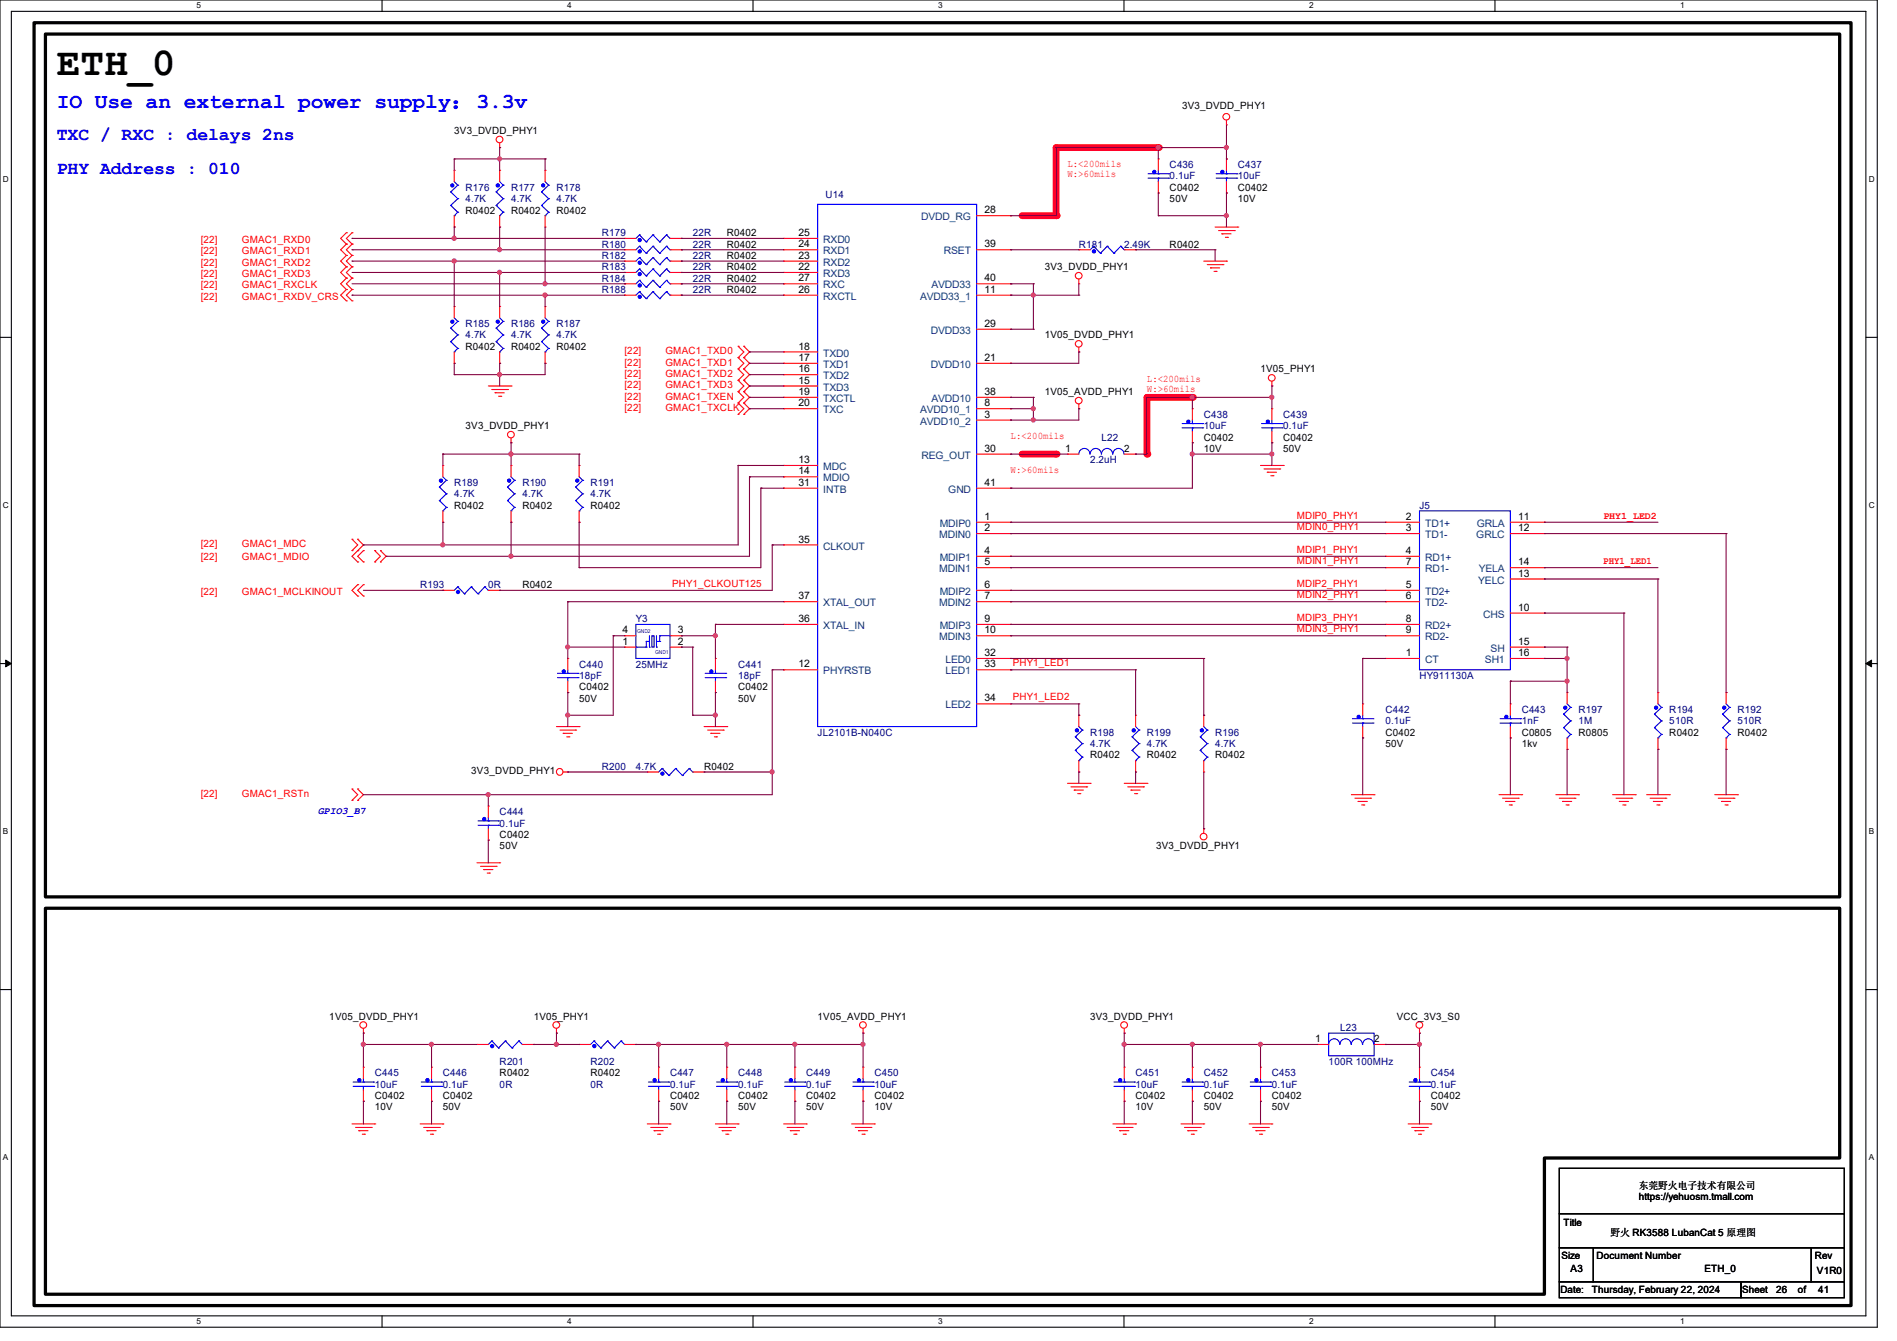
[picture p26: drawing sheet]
<svg xmlns="http://www.w3.org/2000/svg" width="297mm" height="210mm" viewBox="0 0 297 210" stroke-linecap="round" stroke-linejoin="round" font-family="sans-serif">
<defs><g id="words">
<text font-size="6.2" x="8.9" y="11.8">ETH_0</text>
<text font-size="3.3" fill="#00f" x="8.9" y="17">IO Use an external power supply：3.3v</text>
<g font-size="2.8" fill="#00f">
<text x="8.9" y="21.9">TXC / RXC : delays 2ns</text>
<text x="8.9" y="27.3">PHY Address : 010</text>
</g>
<g font-size="1.6">
<text x="185.1" y="17.1">3V3_DVDD_PHY1</text>
<text x="71.1" y="21">3V3_DVDD_PHY1</text>
<text x="183.1" y="29.9">C0402</text>
<text x="193.8" y="29.9">C0402</text>
<text x="72.9" y="33.4">R0402</text>
<text x="80" y="33.4">R0402</text>
<text x="87.1" y="33.4">R0402</text>
<text x="154.1" y="33.4">28</text>
<text x="183.1" y="31.7">50V</text>
<text x="193.8" y="31.7">10V</text>
<text x="113.8" y="37">R0402</text>
<text x="113.8" y="38.8">R0402</text>
<text x="113.8" y="40.6">R0402</text>
<text x="125" y="37">25</text>
<text x="125" y="38.7">24</text>
<text x="125" y="40.5">23</text>
<text x="154.1" y="38.7">39</text>
<text x="183.1" y="38.8">R0402</text>
<text x="113.8" y="45.9">R0402</text>
<text x="113.8" y="42.3">R0402</text>
<text x="113.8" y="44.1">R0402</text>
<text x="125" y="42.3">22</text>
<text x="125" y="44.1">27</text>
<text x="125" y="45.8">26</text>
<text x="154.1" y="44.1">40</text>
<text x="154.1" y="45.8">11</text>
<text x="163.6" y="42.3">3V3_DVDD_PHY1</text>
<text x="154.1" y="51.2">29</text>
<text x="163.6" y="53">1V05_DVDD_PHY1</text>
<text x="72.9" y="54.8">R0402</text>
<text x="80" y="54.8">R0402</text>
<text x="87.1" y="54.8">R0402</text>
<text x="125" y="54.7">18</text>
<text x="125" y="56.5">17</text>
<text x="125" y="58.3">16</text>
<text x="154.1" y="56.5">21</text>
<text x="197.4" y="58.3">1V05_PHY1</text>
<text x="125" y="60.1">15</text>
<text x="125" y="61.8">19</text>
<text x="125" y="63.6">20</text>
<text x="154.1" y="61.8">38</text>
<text x="154.1" y="63.6">8</text>
<text x="154.1" y="65.4">3</text>
<text x="163.6" y="61.9">1V05_AVDD_PHY1</text>
<text x="72.9" y="67.2">3V3_DVDD_PHY1</text>
<text x="154.1" y="70.7">30</text>
<text x="166.8" y="70.7">1</text>
<text x="176" y="70.8">2</text>
<text x="188.5" y="69">C0402</text>
<text x="188.5" y="70.8">10V</text>
<text x="200.9" y="69">C0402</text>
<text x="200.9" y="70.8">50V</text>
<text x="125" y="72.5">13</text>
<text x="125" y="74.3">14</text>
<text x="125" y="76.1">31</text>
<text x="154.1" y="76.1">41</text>
<text x="71.1" y="79.7">R0402</text>
<text x="81.8" y="79.7">R0402</text>
<text x="92.5" y="79.7">R0402</text>
<text x="154.1" y="81.4">1</text>
<text x="154.1" y="83.2">2</text>
<text x="220.1" y="81.4">2</text>
<text x="220.1" y="83.2">3</text>
<text x="237.7" y="81.4">11</text>
<text x="237.7" y="83.2">12</text>
<text x="125" y="85">35</text>
<text x="154.1" y="86.7">4</text>
<text x="154.1" y="88.5">5</text>
<text x="220.1" y="86.7">4</text>
<text x="220.1" y="88.5">7</text>
<text x="237.7" y="88.5">14</text>
<text x="81.8" y="92.1">R0402</text>
<text x="125" y="93.9">37</text>
<text x="154.1" y="92.1">6</text>
<text x="154.1" y="93.9">7</text>
<text x="220.1" y="92.1">5</text>
<text x="220.1" y="93.9">6</text>
<text x="237.7" y="90.3">13</text>
<text x="237.7" y="95.6">10</text>
<text x="97.4" y="101">1</text>
<text x="97.4" y="99.2">4</text>
<text x="106.1" y="101">2</text>
<text x="106.1" y="99.2">3</text>
<text x="125" y="97.4">36</text>
<text x="154.1" y="97.4">9</text>
<text x="154.1" y="99.2">10</text>
<text x="220.1" y="97.4">8</text>
<text x="220.1" y="99.2">9</text>
<text x="237.7" y="101">15</text>
<text x="125" y="104.5">12</text>
<text x="154.1" y="102.7">32</text>
<text x="154.1" y="104.5">33</text>
<text x="220.1" y="102.7">1</text>
<text x="237.7" y="102.7">16</text>
<text x="90.7" y="108.1">C0402</text>
<text x="90.7" y="109.9">50V</text>
<text x="115.6" y="108.1">C0402</text>
<text x="115.6" y="109.9">50V</text>
<text x="154.1" y="109.9">34</text>
<text x="170.7" y="118.8">R0402</text>
<text x="179.6" y="118.8">R0402</text>
<text x="190.2" y="118.8">R0402</text>
<text x="216.9" y="115.2">C0402</text>
<text x="216.9" y="117">50V</text>
<text x="238.3" y="115.2">C0805</text>
<text x="238.3" y="117">1kv</text>
<text x="247.1" y="115.2">R0805</text>
<text x="261.4" y="115.2">R0402</text>
<text x="272" y="115.2">R0402</text>
<text x="73.8" y="121.3">3V3_DVDD_PHY1</text>
<text x="110.2" y="120.6">R0402</text>
<text x="78.2" y="131.2">C0402</text>
<text x="78.2" y="133">50V</text>
<text x="181" y="133">3V3_DVDD_PHY1</text>
<text x="51.6" y="159.7">1V05_DVDD_PHY1</text>
<text x="83.6" y="159.7">1V05_PHY1</text>
<text x="128" y="159.7">1V05_AVDD_PHY1</text>
<text x="170.7" y="159.7">3V3_DVDD_PHY1</text>
<text x="218.7" y="159.7">VCC_3V3_S0</text>
<text x="205.9" y="163.2">1</text>
<text x="215.1" y="163.2">2</text>
<text x="58.7" y="172.1">C0402</text>
<text x="58.7" y="173.9">10V</text>
<text x="69.3" y="172.1">C0402</text>
<text x="69.3" y="173.9">50V</text>
<text x="78.2" y="168.6">R0402</text>
<text x="92.5" y="168.6">R0402</text>
<text x="104.9" y="172.1">C0402</text>
<text x="104.9" y="173.9">50V</text>
<text x="115.6" y="172.1">C0402</text>
<text x="115.6" y="173.9">50V</text>
<text x="126.2" y="172.1">C0402</text>
<text x="126.2" y="173.9">50V</text>
<text x="136.9" y="172.1">C0402</text>
<text x="136.9" y="173.9">10V</text>
<text x="177.8" y="172.1">C0402</text>
<text x="177.8" y="173.9">10V</text>
<text x="188.5" y="172.1">C0402</text>
<text x="188.5" y="173.9">50V</text>
<text x="199.1" y="172.1">C0402</text>
<text x="199.1" y="173.9">50V</text>
<text x="224" y="172.1">C0402</text>
<text x="224" y="173.9">50V</text>
<text x="256.6" y="186.2">东莞野火电子技术有限公司</text>
<text x="256.6" y="188">https://yehuosm.tmall.com</text>
<text x="244.5" y="197.2">Size</text>
<text x="244.8" y="192">Title</text>
<text x="250" y="197.2">Document Number</text>
<text x="252.1" y="193.6">野火 RK3588 LubanCat 5 原理图</text>
<text x="284.1" y="197.2">Rev</text>
<text x="244.3" y="202.5">Date:</text>
<text x="245.9" y="199.1">A3</text>
<text x="249.3" y="202.5">Thursday, February 22, 2024</text>
<text x="266.9" y="199.1">ETH_0</text>
<text x="272.8" y="202.5">Sheet</text>
<text x="278.1" y="202.5">26</text>
<text x="281.5" y="202.5">of</text>
<text x="284.5" y="199.5">V1R0</text>
<text x="284.7" y="202.5">41</text>
</g>
<g font-size="1.6" fill="#000080">
<text x="72.9" y="29.9">R176</text>
<text x="80" y="29.9">R177</text>
<text x="87.1" y="29.9">R178</text>
<text x="183.1" y="26.3">C436</text>
<text x="183.1" y="28.1">0.1uF</text>
<text x="193.8" y="26.3">C437</text>
<text x="193.8" y="28.1">10uF</text>
<text x="72.9" y="31.7">4.7K</text>
<text x="80" y="31.7">4.7K</text>
<text x="87.1" y="31.7">4.7K</text>
<text x="129.2" y="30.9">U14</text>
<text x="94.2" y="37">R179</text>
<text x="94.2" y="38.8">R180</text>
<text x="94.2" y="40.6">R182</text>
<text x="108.5" y="37">22R</text>
<text x="108.5" y="38.8">22R</text>
<text x="108.5" y="40.6">22R</text>
<text x="168.9" y="38.8">R181</text>
<text x="176" y="38.8">2.49K</text>
<text x="94.2" y="45.9">R188</text>
<text x="94.2" y="42.3">R183</text>
<text x="94.2" y="44.1">R184</text>
<text x="108.5" y="45.9">22R</text>
<text x="108.5" y="42.3">22R</text>
<text x="108.5" y="44.1">22R</text>
<text x="72.9" y="51.2">R185</text>
<text x="72.9" y="53">4.7K</text>
<text x="80" y="51.2">R186</text>
<text x="80" y="53">4.7K</text>
<text x="87.1" y="51.2">R187</text>
<text x="87.1" y="53">4.7K</text>
<text x="188.5" y="65.4">C438</text>
<text x="200.9" y="65.4">C439</text>
<text x="172.5" y="69">L22</text>
<text x="188.5" y="67.2">10uF</text>
<text x="200.9" y="67.2">0.1uF</text>
<text x="71.1" y="76.1">R189</text>
<text x="71.1" y="77.9">4.7K</text>
<text x="81.8" y="76.1">R190</text>
<text x="81.8" y="77.9">4.7K</text>
<text x="92.5" y="76.1">R191</text>
<text x="92.5" y="77.9">4.7K</text>
<text x="170.7" y="72.6">2.2uH</text>
<text x="222.2" y="79.7">J5</text>
<text x="65.8" y="92.1">R193</text>
<text x="76.5" y="92.1">0R</text>
<text x="99.6" y="97.4">Y3</text>
<text x="90.7" y="104.6">C440</text>
<text x="90.7" y="106.3">18pF</text>
<text x="99.6" y="104.6">25MHz</text>
<text x="115.6" y="104.6">C441</text>
<text x="115.6" y="106.3">18pF</text>
<text x="222.2" y="106.3">HY911130A</text>
<text x="216.9" y="111.7">C442</text>
<text x="216.9" y="113.5">0.1uF</text>
<text x="238.3" y="111.7">C443</text>
<text x="238.3" y="113.5">1nF</text>
<text x="247.1" y="111.7">R197</text>
<text x="247.1" y="113.5">1M</text>
<text x="261.4" y="111.7">R194</text>
<text x="261.4" y="113.5">510R</text>
<text x="272" y="111.7">R192</text>
<text x="272" y="113.5">510R</text>
<text x="128" y="115.2">JL2101B-N040C</text>
<text x="170.7" y="115.2">R198</text>
<text x="170.7" y="117">4.7K</text>
<text x="179.6" y="115.2">R199</text>
<text x="179.6" y="117">4.7K</text>
<text x="190.2" y="115.2">R196</text>
<text x="190.2" y="117">4.7K</text>
<text x="94.2" y="120.6">R200</text>
<text x="99.6" y="120.6">4.7K</text>
<text x="78.2" y="127.7">C444</text>
<text x="78.2" y="129.5">0.1uF</text>
<text x="209.8" y="161.5">L23</text>
<text x="78.2" y="166.8">R201</text>
<text x="92.5" y="166.8">R202</text>
<text x="208" y="166.8">100R 100MHz</text>
<text x="58.7" y="168.6">C445</text>
<text x="58.7" y="170.3">10uF</text>
<text x="69.3" y="168.6">C446</text>
<text x="69.3" y="170.3">0.1uF</text>
<text x="78.2" y="170.3">0R</text>
<text x="92.5" y="170.3">0R</text>
<text x="104.9" y="168.6">C447</text>
<text x="104.9" y="170.3">0.1uF</text>
<text x="115.6" y="168.6">C448</text>
<text x="115.6" y="170.3">0.1uF</text>
<text x="126.2" y="168.6">C449</text>
<text x="126.2" y="170.3">0.1uF</text>
<text x="136.9" y="168.6">C450</text>
<text x="136.9" y="170.3">10uF</text>
<text x="177.8" y="168.6">C451</text>
<text x="177.8" y="170.3">10uF</text>
<text x="188.5" y="168.6">C452</text>
<text x="188.5" y="170.3">0.1uF</text>
<text x="199.1" y="168.6">C453</text>
<text x="199.1" y="170.3">0.1uF</text>
<text x="224" y="168.6">C454</text>
<text x="224" y="170.3">0.1uF</text>
</g>
<g font-size="1.6" fill="#f00">
<text x="167.1" y="26.1">L:&lt;200mils</text>
<text x="167.1" y="27.7">W:&gt;60mils</text>
<text x="31.5" y="38.1">[22]</text>
<text x="31.5" y="39.8">[22]</text>
<text x="31.5" y="41.6">[22]</text>
<text x="37.9" y="38.1">GMAC1_RXD0</text>
<text x="37.9" y="39.8">GMAC1_RXD1</text>
<text x="37.9" y="41.6">GMAC1_RXD2</text>
<text x="31.5" y="45.2">[22]</text>
<text x="31.5" y="43.4">[22]</text>
<text x="31.5" y="46.9">[22]</text>
<text x="37.9" y="45.2">GMAC1_RXCLK</text>
<text x="37.9" y="43.4">GMAC1_RXD3</text>
<text x="37.9" y="46.9">GMAC1_RXDV_CRS</text>
<text x="97.8" y="55.5">[22]</text>
<text x="97.8" y="57.3">[22]</text>
<text x="97.8" y="59.1">[22]</text>
<text x="104.2" y="55.5">GMAC1_TXD0</text>
<text x="104.2" y="57.3">GMAC1_TXD1</text>
<text x="104.2" y="59.1">GMAC1_TXD2</text>
<text x="179.6" y="59.9">L:&lt;200mils</text>
<text x="97.8" y="60.8">[22]</text>
<text x="97.8" y="62.6">[22]</text>
<text x="97.8" y="64.4">[22]</text>
<text x="104.2" y="60.8">GMAC1_TXD3</text>
<text x="104.2" y="62.6">GMAC1_TXEN</text>
<text x="104.2" y="64.4">GMAC1_TXCLK</text>
<text x="179.6" y="61.5">W:&gt;60mils</text>
<text x="158.2" y="68.8">L:&lt;200mils</text>
<text x="158.2" y="74.1">W:&gt;60mils</text>
<text x="203" y="81.2">MDIP0_PHY1</text>
<text x="203" y="83">MDIN0_PHY1</text>
<text x="251" y="81.2">PHY1_LED2</text>
<text x="31.5" y="85.7">[22]</text>
<text x="31.5" y="87.7">[22]</text>
<text x="37.9" y="85.7">GMAC1_MDC</text>
<text x="37.9" y="87.7">GMAC1_MDIO</text>
<text x="203" y="86.6">MDIP1_PHY1</text>
<text x="203" y="88.3">MDIN1_PHY1</text>
<text x="251" y="88.3">PHY1_LED1</text>
<text x="31.5" y="93.2">[22]</text>
<text x="37.9" y="93.2">GMAC1_MCLKINOUT</text>
<text x="105.2" y="91.9">PHY1_CLKOUT125</text>
<text x="203" y="91.9">MDIP2_PHY1</text>
<text x="203" y="93.7">MDIN2_PHY1</text>
<text x="203" y="97.2">MDIP3_PHY1</text>
<text x="203" y="99">MDIN3_PHY1</text>
<text x="158.6" y="104.3">PHY1_LED1</text>
<text x="158.6" y="109.7">PHY1_LED2</text>
<text x="31.5" y="124.8">[22]</text>
<text x="37.9" y="124.8">GMAC1_RSTn</text>
</g>
<g font-size="1.6" fill="#004080">
<text x="144.2" y="34.5">DVDD_RG</text>
<text x="128.9" y="38.1">RXD0</text>
<text x="128.9" y="39.8">RXD1</text>
<text x="128.9" y="41.6">RXD2</text>
<text x="147.8" y="39.8">RSET</text>
<text x="128.9" y="43.4">RXD3</text>
<text x="128.9" y="45.2">RXC</text>
<text x="128.9" y="46.9">RXCTL</text>
<text x="144.1" y="46.9">AVDD33_1</text>
<text x="145.8" y="45.2">AVDD33</text>
<text x="145.8" y="52.3">DVDD33</text>
<text x="128.9" y="55.8">TXD0</text>
<text x="128.9" y="57.6">TXD1</text>
<text x="128.9" y="59.4">TXD2</text>
<text x="145.8" y="57.6">DVDD10</text>
<text x="128.9" y="61.2">TXD3</text>
<text x="128.9" y="63">TXCTL</text>
<text x="128.9" y="64.7">TXC</text>
<text x="144.1" y="64.7">AVDD10_1</text>
<text x="145.8" y="63">AVDD10</text>
<text x="144.1" y="66.5">AVDD10_2</text>
<text x="144.3" y="71.8">REG_OUT</text>
<text x="128.9" y="73.6">MDC</text>
<text x="128.9" y="75.4">MDIO</text>
<text x="128.9" y="77.2">INTB</text>
<text x="148.5" y="77.2">GND</text>
<text x="147.1" y="82.5">MDIP0</text>
<text x="223.1" y="82.5">TD1+</text>
<text x="231.2" y="82.5">GRLA</text>
<text x="128.9" y="86.1">CLKOUT</text>
<text x="147.1" y="84.3">MDIN0</text>
<text x="147.1" y="89.6">MDIN1</text>
<text x="147.1" y="87.8">MDIP1</text>
<text x="223.1" y="84.3">TD1-</text>
<text x="223.1" y="87.8">RD1+</text>
<text x="223.1" y="89.6">RD1-</text>
<text x="231.1" y="84.3">GRLC</text>
<text x="231.5" y="89.6">YELA</text>
<text x="128.9" y="95">XTAL_OUT</text>
<text x="147.1" y="95">MDIN2</text>
<text x="147.1" y="93.2">MDIP2</text>
<text x="223.1" y="93.2">TD2+</text>
<text x="223.1" y="95">TD2-</text>
<text x="231.4" y="91.4">YELC</text>
<text x="128.9" y="98.5">XTAL_IN</text>
<text x="147.1" y="100.3">MDIN3</text>
<text x="147.1" y="98.5">MDIP3</text>
<text x="223.1" y="98.5">RD2+</text>
<text x="223.1" y="100.3">RD2-</text>
<text x="232.2" y="96.7">CHS</text>
<text x="128.9" y="105.6">PHYRSTB</text>
<text x="148" y="103.8">LED0</text>
<text x="148" y="105.6">LED1</text>
<text x="223.1" y="103.8">CT</text>
<text x="232.5" y="103.8">SH1</text>
<text x="233.4" y="102.1">SH</text>
<text x="148" y="111">LED2</text>
</g>
<text font-size="1.6" fill="#00f" x="49.8" y="127.5">GPIO3_B7</text>
<g font-size="1.3">
<text x="30.8" y="1.3">5</text>
<text x="88.8" y="1.3">4</text>
<text x="146.9" y="1.3">3</text>
<text x="205" y="1.3">2</text>
<text x="263.1" y="1.3">1</text>
<text x=".5" y="28.4">D</text>
<text x="292.6" y="28.4">D</text>
<text x=".5" y="79.5">C</text>
<text x="292.6" y="79.5">C</text>
<text x=".5" y="130.6">B</text>
<text x="292.6" y="130.6">B</text>
<text x=".5" y="181.7">A</text>
<text x="292.6" y="181.7">A</text>
<text x="30.8" y="207.4">5</text>
<text x="88.8" y="207.4">4</text>
<text x="146.9" y="207.4">3</text>
<text x="205" y="207.4">2</text>
<text x="263.1" y="207.4">1</text>
</g>
<g font-size=".8" fill="#00f">
<text x="99.7" y="99.1">GND2</text>
<text x="102.6" y="102.5">GND1</text>
</g>
</g></defs>
<path d="M0 0h293.9v207.9h-293.9zM1.8 1.8h290.3v204.3h-290.3z" fill="none" stroke="#000" stroke-width=".17"/>
<g fill="#fff">
<path d="M30.8 .2h.7v1.4h-.7z"/>
<path d="M30.8 206.2h.7v1.4h-.7z"/>
</g>
<path d="M59.8 0v1.8M59.8 206.1v1.8" fill="none" stroke="#000" stroke-width=".17"/>
<g fill="#fff">
<path d="M88.8 .2h.7v1.4h-.7z"/>
<path d="M88.8 206.2h.7v1.4h-.7z"/>
</g>
<path d="M117.9 0v1.8M117.9 206.1v1.8" fill="none" stroke="#000" stroke-width=".17"/>
<g fill="#fff">
<path d="M146.9 .2h.7v1.4h-.7z"/>
<path d="M146.9 206.2h.7v1.4h-.7z"/>
</g>
<path d="M176 0v1.8M176 206.1v1.8" fill="none" stroke="#000" stroke-width=".17"/>
<g fill="#fff">
<path d="M205 .2h.7v1.4h-.7z"/>
<path d="M205 206.2h.7v1.4h-.7z"/>
</g>
<path d="M234.1 0v1.8M234.1 206.1v1.8" fill="none" stroke="#000" stroke-width=".17"/>
<g fill="#fff">
<path d="M263.1 .2h.6v1.4h-.6z"/>
<path d="M263.1 206.2h.6v1.4h-.6z"/>
<path d="M.5 27.3h.9v1.4h-.9z"/>
<path d="M292.6 27.3h.9v1.4h-.9z"/>
<path d="M.5 78.4h.9v1.4h-.9z"/>
<path d="M292.6 78.4h.9v1.4h-.9z"/>
</g>
<path d="M0 52.8h1.8M292.1 52.8h1.8" fill="none" stroke="#000" stroke-width=".17"/>
<g fill="#fff">
<path d="M.5 129.5h.8v1.4h-.8z"/>
<path d="M292.6 129.5h.8v1.4h-.8z"/>
</g>
<path d="M0 103.9h1.8M292.1 103.9h1.8" fill="none" stroke="#000" stroke-width=".17"/>
<path d="M.9 103.4l.9 .5-.9 .5zM292.1 103.9l.9-.5v1z" fill="#000" stroke="#000" stroke-width=".16"/>
<g fill="#fff">
<path d="M.5 180.5h.8v1.4h-.8z"/>
<path d="M292.6 180.5h.8v1.4h-.8z"/>
</g>
<path d="M0 155h1.8M292.1 155h1.8" fill="none" stroke="#000" stroke-width=".17"/>
<path d="M160 71.1h5.4" fill="none" stroke="#f00" stroke-width="1.1"/>
<circle cx="165.4" cy="71.1" r=".53" fill="#f00"/>
<path d="M179.6 62.2h7.1" fill="none" stroke="#f00" stroke-width="1.1"/>
<circle cx="186.7" cy="62.2" r=".53" fill="#f00"/>
<path d="M179.6 62.2v8.9" fill="none" stroke="#f00" stroke-width="1.1"/>
<circle cx="179.6" cy="71.1" r=".53" fill="#f00"/>
<path d="M165.4 23.1h16" fill="none" stroke="#f00" stroke-width="1.1"/>
<circle cx="181.4" cy="23.1" r=".53" fill="#f00"/>
<path d="M165.4 23.1v10.7" fill="none" stroke="#f00" stroke-width="1.1"/>
<circle cx="165.4" cy="33.8" r=".53" fill="#f00"/>
<path d="M160 33.8h5.4" fill="none" stroke="#f00" stroke-width="1.1"/>
<circle cx="165.4" cy="33.8" r=".53" fill="#f00"/>
<path d="M5.3 3.6h284.5v200.9h-284.5zM7.1 5.3h280.9v135.2h-280.9zM7.1 142.2h280.9v39.2h-46.2v21.3h-234.7z" fill="none" stroke="#000" stroke-width=".51"/>
<g fill="none" stroke="#f00" stroke-width=".17">
<path d="M192 19.6h.1M192 18.8v.8M54.2 36.4h.1M54.2 38.2h.1M54.2 36.4l-.9 .9 .9 .9M54.2 38.2l-.9 .9 .9 .9M55.1 36.4h.1M55.1 38.2h.1M55.1 36.4l-.9 .9 .9 .9M55.1 38.2l-.9 .9 .9 .9M71.1 26.7h.1M71.1 35.6h.1"/>
<path d="M71.1 26.7v1.7M71.1 33.8v1.8M78.2 23.1h.1M78.2 26.7h.1M78.2 35.6h.1M78.2 22.4v.7M78.2 26.7v1.7M78.2 33.8v1.8M85.3 26.7h.1M85.3 35.6h.1M85.3 26.7v1.7M85.3 33.8v1.8"/>
<path d="M97.8 37.3h.1M97.8 39.1h.1M97.8 37.3h1.8M97.8 39.1h1.8M104.9 37.3h1.8M104.9 39.1h1.8M106.7 37.3h.1M106.7 39.1h.1M122.7 37.3h.1M122.7 39.1h.1M122.7 37.3h5.3M122.7 39.1h5.3"/>
<path d="M152.9 39.1h5.3M152.9 33.8h5.3M158.2 39.1h.1M158.2 33.8h.1M168.9 39.1h.1M168.9 39.1h1.8M176 39.1h1.8M177.8 39.1h.1M181.4 24.9h.1M181.4 30.2h.1M181.4 24.9v1.8M181.4 28.4v1.8"/>
<path d="M190.2 35.6h3.6M190.8 36.1h2.5M191.3 36.6h.1M191.3 36.6h1.4M191.9 37.2h.3M192 24.9h.1M192 30.2h.1M192 24.9v1.8M192 28.4v1.8M192.2 37.2h.1M193.3 36.1h.1M193.8 35.6h.1"/>
<path d="M54.2 43.6h.1M54.2 45.3h.1M54.2 40h.1M54.2 41.8h.1M54.2 47.1h.1M54.2 43.6l-.9 .8 .9 .9M54.2 40l-.9 .9 .9 .9M54.2 41.8l-.9 .9 .9 .9M54.2 45.3l-.9 .9 .9 .9M55.1 43.6h.1M55.1 45.3h.1M55.1 40h.1"/>
<path d="M55.1 41.8h.1M55.1 47.1h.1M55.1 43.6l-.9 .8 .9 .9M55.1 40l-.9 .9 .9 .9M55.1 41.8l-.9 .9 .9 .9M55.1 45.3l-.9 .9 .9 .9M71.1 48h.1M71.1 56.9h.1M71.1 48v1.8M71.1 55.1v1.8M78.2 48h.1M78.2 56.9h.1"/>
<path d="M78.2 48v1.8M78.2 55.1v1.8M85.3 48h.1M85.3 56.9h.1M85.3 48v1.8M85.3 55.1v1.8M97.8 46.2h.1M97.8 42.7h.1M97.8 40.9h.1M97.8 44.4h.1M97.8 40.9h1.8M97.8 46.2h1.8"/>
<path d="M97.8 42.7h1.8M97.8 44.4h1.8M104.9 40.9h1.8M104.9 46.2h1.8M104.9 42.7h1.8M104.9 44.4h1.8M106.7 46.2h.1M106.7 42.7h.1M106.7 40.9h.1M106.7 44.4h.1M115.6 54.2h.1M115.6 56h.1"/>
<path d="M115.6 57.8h.1M115.6 59.6h.1M115.6 54.2l.9 .9-.9 .9M115.6 56l.9 .9-.9 .9M115.6 57.8l.9 .9-.9 .9M115.6 59.6l.9 .9-.9 .8M116.5 56h.1M116.5 54.2h.1M116.5 57.8h.1M116.5 59.6h.1M116.5 54.2l.8 .9-.8 .9M116.5 56l.8 .9-.8 .9"/>
<path d="M116.5 57.8l.8 .9-.8 .9M116.5 59.6l.8 .9-.8 .8M122.7 55.1h.1M122.7 56.9h.1M122.7 58.7h.1M122.7 40.9h.1M122.7 42.7h.1M122.7 44.4h.1M122.7 46.2h.1M122.7 40.9h5.3M122.7 46.2h5.3M122.7 42.7h5.3"/>
<path d="M122.7 55.1h5.3M122.7 56.9h5.3M122.7 58.7h5.3M122.7 44.4h5.3M152.9 46.2h5.3M152.9 56.9h5.3M152.9 44.4h5.3M152.9 51.6h5.3M158.2 51.6h.1M158.2 44.4h.1M158.2 46.2h.1M158.2 56.9h.1"/>
<path d="M168.9 44.4h.1M168.9 55.1h.1M168.9 43.7v.7M168.9 54.4v.7M188.5 40.9h3.5M189 41.4h2.5M189.5 42h.1M189.5 42h1.5M190.1 42.5h.3M190.4 42.5h.1M191.5 41.4h.1M192 40.9h.1"/>
<path d="M199.1 59.7v.8M69.3 72.9h.1M69.3 72.9v1.8M76.5 60.5h3.5M77 61h2.5M77.5 61.5h.1M77.5 61.5h1.5M78.1 62.1h.3M78.4 62.1h.1M79.5 61h.1M80 60.5h.1M80 69.3h.1"/>
<path d="M80 72.9h.1M80 68.6v.7M80 72.9v1.8M90.7 72.9h.1M90.7 72.9v1.8M115.6 61.3h.1M115.6 63.1h.1M115.6 64.9h.1M115.6 63.1l.9 .9-.9 .9M115.6 61.3l.9 .9-.9 .9M116.5 61.3h.1M116.5 63.1h.1"/>
<path d="M116.5 64.9h.1M116.5 63.1l.8 .9-.8 .9M116.5 61.3l.8 .9-.8 .9M122.7 72.9h.1M122.7 74.7h.1M122.7 60.5h.1M122.7 62.2h.1M122.7 64h.1M122.7 76.5h.1M122.7 72.9h5.3M122.7 60.5h5.3M122.7 74.7h5.3"/>
<path d="M122.7 62.2h5.3M122.7 64h5.3M122.7 76.5h5.3M152.9 62.2h5.3M152.9 64h5.3M152.9 76.5h5.3M152.9 65.8h5.3M152.9 71.1h5.3M158.2 76.5h.1M158.2 62.2h.1M158.2 64h.1M158.2 65.8h.1"/>
<path d="M158.2 71.1h.1M167.1 71.1h.1M167.1 71.1h1.8M168.9 64h.1M168.9 63.3v.7M176 71.1h1.8M177.8 71.1h.1M186.7 64h.1M186.7 69.3h.1M186.7 64v1.8M186.7 67.6v1.7M197.4 72.9h3.5"/>
<path d="M197.9 73.4h2.5M198.4 74h.1M198.4 74h1.5M199 74.5h.3M199.1 60.5h.1M199.1 64h.1M199.1 69.3h.1M199.1 64v1.8M199.1 67.6v1.7M199.3 74.5h.1M200.4 73.4h.1M200.9 72.9h.1"/>
<path d="M55.1 84.5h.1M55.1 86.2h.1M55.1 84.5l.9 .8-.9 .9M56 86.2h.1M56 84.5h.1M56 91.6h.1M56 93.3h.1M56 88h.1M56 84.5l.9 .8-1.8 1.8 .9 .9M56 91.6l-.9 .9 .9 .8M56.9 91.6h.1M56.9 93.3h.1"/>
<path d="M56.9 88h.1M56.9 86.2h.1M56.9 91.6l-.9 .9 .9 .8M56.9 86.2l-.9 .9 .9 .9M58.7 88h.1M58.7 86.2h.1M58.7 86.2l.9 .9-.9 .9M59.6 86.2h.1M59.6 88h.1M59.6 86.2l.9 .9-.9 .9M69.3 92.5h.1M69.3 81.8h.1"/>
<path d="M69.3 92.5h1.8M69.3 80v1.8M76.5 92.5h1.7M78.2 92.5h.1M80 81.8h.1M80 80v1.8M90.7 81.8h.1M90.7 80v1.8M97.8 99.6h.1M97.8 99.6h1.8M104.9 99.6h1.8M106.7 99.6h.1"/>
<path d="M122.7 85.3h.1M122.7 94.2h.1M122.7 97.8h.1M122.7 94.2h5.3M122.7 97.8h5.3M122.7 85.3h5.3M152.9 99.6h5.3M152.9 81.8h5.3M152.9 83.6h5.3M152.9 87.1h5.3M152.9 88.9h5.3M152.9 92.5h5.3"/>
<path d="M152.9 94.2h5.3M152.9 97.8h5.3M158.2 81.8h.1M158.2 83.6h.1M158.2 87.1h.1M158.2 88.9h.1M158.2 92.5h.1M158.2 94.2h.1M158.2 97.8h.1M158.2 99.6h.1M216.9 81.8h.1M216.9 83.6h.1"/>
<path d="M216.9 87.1h.1M216.9 88.9h.1M216.9 92.5h.1M216.9 94.2h.1M216.9 97.8h.1M216.9 99.6h.1M216.9 99.6h5.3M216.9 81.8h5.3M216.9 83.6h5.3M216.9 87.1h5.3M216.9 88.9h5.3M216.9 92.5h5.3"/>
<path d="M216.9 94.2h5.3M216.9 97.8h5.3M236.5 81.8h5.3M236.5 83.6h5.3M236.5 88.9h5.3M236.5 90.7h5.3M236.5 96h5.3M241.8 81.8h.1M241.8 83.6h.1M241.8 90.7h.1M241.8 88.9h.1M241.8 96h.1"/>
<path d="M87.1 113.8h3.6M87.7 114.3h2.4M88.2 114.9h.1M88.2 114.9h1.4M88.7 115.4h.4M88.9 103.1h.1M88.9 108.5h.1M88.9 103.1v1.8M88.9 106.7v1.8M89.1 115.4h.1M90.1 114.3h.1M90.7 113.8h.1"/>
<path d="M97.8 101.3h.1M97.8 101.3h1.8M104.9 101.3h1.8M106.7 101.3h.1M110.2 113.8h3.6M110.8 114.3h2.4M111.3 114.9h.1M111.3 114.9h1.4M111.8 115.4h.4M112 103.1h.1M112 108.5h.1M112 103.1v1.8"/>
<path d="M112 106.7v1.8M112.2 115.4h.1M113.2 114.3h.1M113.8 113.8h.1M122.7 104.9h.1M122.7 104.9h5.3M152.9 103.1h5.3M152.9 104.9h5.3M152.9 110.2h5.3M158.2 103.1h.1M158.2 104.9h.1M158.2 110.2h.1"/>
<path d="M168.9 112h.1M168.9 112v1.8M168.9 119.1v1.8M177.8 112h.1M177.8 112v1.8M177.8 119.1v1.8M188.5 112h.1M188.5 112v1.8M188.5 119.1v1.8M213.4 110.2h.1M213.4 115.6h.1M213.4 110.2v1.8"/>
<path d="M213.4 113.8v1.8M216.9 103.1h.1M216.9 103.1h5.3M236.5 110.2h.1M236.5 115.6h.1M236.5 110.2v1.8M236.5 113.8v1.8M236.5 101.3h5.3M236.5 103.1h5.3M241.8 101.3h.1M241.8 103.1h.1M245.4 108.5h.1"/>
<path d="M245.4 117.3h.1M245.4 108.5v1.7M245.4 115.6v1.7M259.6 108.5h.1M259.6 117.3h.1M259.6 108.5v1.7M259.6 115.6v1.7M270.3 108.5h.1M270.3 117.3h.1M270.3 108.5v1.7M270.3 115.6v1.7M55.1 123.6h.1"/>
<path d="M55.1 125.3h.1M55.1 123.6l.9 .9-.9 .8M56 125.3h.1M56 123.6h.1M56 123.6l.9 .9-.9 .8M74.7 135.1h3.5M75.2 135.7h2.5M75.7 136.2h.1M75.7 136.2h1.5M76.3 136.7h.3M76.5 126.2h.1M76.5 131.6h.1"/>
<path d="M76.5 126.2v1.8M76.5 129.8v1.8M76.6 136.7h.1M77.7 135.7h.1M78.2 135.1h.1M88.2 120.9h.7M88.9 120.9h.1M101.3 120.9h.1M101.3 120.9h1.8M108.5 120.9h1.7M110.2 120.9h.1M167.1 122.7h3.6"/>
<path d="M167.7 123.2h2.4M168.2 123.7h.1M168.2 123.7h1.4M168.7 124.3h.4M168.9 120.9h.1M169.1 124.3h.1M170.1 123.2h.1M170.7 122.7h.1M176 122.7h3.6M176.6 123.2h2.4M177.1 123.7h.1M177.1 123.7h1.4"/>
<path d="M177.6 124.3h.4M177.8 120.9h.1M178 124.3h.1M179 123.2h.1M179.6 122.7h.1M188.5 129.8h.1M188.5 120.9h.1M188.5 129.8v.7M211.6 124.5h3.5M212.1 125h2.5M212.6 125.5h.1M212.6 125.5h1.5"/>
<path d="M213.2 126.1h.3M213.5 126.1h.1M214.6 125h.1M215.1 124.5h.1M234.7 124.5h3.6M235.2 125h2.5M235.8 125.5h.1M235.8 125.5h1.4M236.3 126.1h.3M236.6 126.1h.1M237.7 125h.1M238.3 124.5h.1"/>
<path d="M243.6 124.5h3.5M244.1 125h2.5M244.6 125.5h.1M244.6 125.5h1.5M245.2 126.1h.3M245.5 126.1h.1M246.6 125h.1M247.1 124.5h.1M252.5 124.5h3.5M253 125h2.5M253.5 125.5h.1M253.5 125.5h1.5"/>
<path d="M254.1 126.1h.3M254.4 126.1h.1M255.5 125h.1M256 124.5h.1M257.8 124.5h3.6M258.4 125h2.4M258.9 125.5h.1M258.9 125.5h1.4M259.4 126.1h.4M259.8 126.1h.1M260.8 125h.1M261.4 124.5h.1"/>
<path d="M268.5 124.5h3.5M269 125h2.5M269.5 125.5h.1M269.5 125.5h1.5M270.1 126.1h.3M270.4 126.1h.1M271.5 125h.1M272 124.5h.1M55.1 176h3.6M55.7 176.6h2.4M56.2 177.1h.1M56.2 177.1h1.4"/>
<path d="M56.7 177.6h.4M56.9 161.8h.1M56.9 167.1h.1M56.9 172.5h.1M56.9 161.1v.7M56.9 167.1v1.8M56.9 170.7v1.8M57.1 177.6h.1M58.1 176.6h.1M58.7 176h.1M65.8 176h3.5M66.3 176.6h2.5"/>
<path d="M66.8 177.1h.1M66.8 177.1h1.5M67.4 177.6h.3M67.6 167.1h.1M67.6 172.5h.1M67.6 167.1v1.8M67.6 170.7v1.8M67.7 177.6h.1M68.8 176.6h.1M69.3 176h.1M74.7 163.6h.1M74.7 163.6h1.8"/>
<path d="M81.8 163.6h1.8M83.6 163.6h.1M87.1 161.8h.1M87.1 161.1v.7M90.7 163.6h.1M90.7 163.6h1.8M97.8 163.6h1.8M99.6 163.6h.1M101.3 176h3.6M101.9 176.6h2.5M102.4 177.1h.1M102.4 177.1h1.4"/>
<path d="M103 177.6h.3M103.1 167.1h.1M103.1 172.5h.1M103.1 167.1v1.8M103.1 170.7v1.8M103.3 177.6h.1M104.4 176.6h.1M104.9 176h.1M112 176h3.6M112.6 176.6h2.4M113.1 177.1h.1M113.1 177.1h1.4"/>
<path d="M113.6 177.6h.4M113.8 167.1h.1M113.8 172.5h.1M113.8 167.1v1.8M113.8 170.7v1.8M114 177.6h.1M115 176.6h.1M115.6 176h.1M122.7 176h3.5M123.2 176.6h2.5M123.7 177.1h.1M123.7 177.1h1.5"/>
<path d="M124.3 177.6h.3M124.5 167.1h.1M124.5 172.5h.1M124.5 167.1v1.8M124.5 170.7v1.8M124.6 177.6h.1M125.7 176.6h.1M126.2 176h.1M133.3 176h3.6M133.9 176.6h2.5M134.4 177.1h.1M134.4 177.1h1.4"/>
<path d="M135 177.6h.3M135.1 161.8h.1M135.1 167.1h.1M135.1 172.5h.1M135.1 161.1v.7M135.1 167.1v1.8M135.1 170.7v1.8M135.3 177.6h.1M136.4 176.6h.1M136.9 176h.1M174.2 176h3.6M174.8 176.6h2.4"/>
<path d="M175.3 177.1h.1M175.3 177.1h1.4M175.9 177.6h.3M176 161.8h.1M176 167.1h.1M176 172.5h.1M176 161.1v.7M176 167.1v1.8M176 170.7v1.8M176.2 177.6h.1M177.2 176.6h.1M177.8 176h.1"/>
<path d="M184.9 176h3.6M185.5 176.6h2.4M186 177.1h.1M186 177.1h1.4M186.5 177.6h.4M186.7 167.1h.1M186.7 172.5h.1M186.7 167.1v1.8M186.7 170.7v1.8M186.9 177.6h.1M187.9 176.6h.1M188.5 176h.1"/>
<path d="M195.6 176h3.5M196.1 176.6h2.5M196.6 177.1h.1M196.6 177.1h1.5M197.2 177.6h.3M197.4 167.1h.1M197.4 172.5h.1M197.4 167.1v1.8M197.4 170.7v1.8M197.5 177.6h.1M198.6 176.6h.1M199.1 176h.1"/>
<path d="M206.2 163.6h.1M206.2 163.6h1.8M215.1 163.6h1.8M216.9 163.6h.1M220.5 176h3.5M221 176.6h2.5M221.5 177.1h.1M221.5 177.1h1.5M222.1 177.6h.3M222.2 161.8h.1M222.2 167.1h.1M222.2 172.5h.1"/>
<path d="M222.2 161.1v.7M222.2 167.1v1.8M222.2 170.7v1.8M222.4 177.6h.1M223.5 176.6h.1M224 176h.1"/>
<circle cx="192" cy="18.3" r=".52"/>
<circle cx="78.2" cy="21.8" r=".52"/>
<circle cx="168.9" cy="53.8" r=".52"/>
<circle cx="168.9" cy="43.2" r=".52"/>
<circle cx="199.1" cy="59.2" r=".52"/>
<circle cx="80" cy="68.1" r=".52"/>
<circle cx="168.9" cy="62.7" r=".52"/>
<circle cx="87.6" cy="120.9" r=".52"/>
<circle cx="188.5" cy="131" r=".52"/>
<circle cx="56.9" cy="160.5" r=".52"/>
<circle cx="87.1" cy="160.5" r=".52"/>
<circle cx="135.1" cy="160.5" r=".52"/>
<circle cx="176" cy="160.5" r=".52"/>
<circle cx="222.2" cy="160.5" r=".52"/>
</g>
<path d="M244.1 183h44.7v7.1h-44.7zM244.1 190.1h44.7v5.3h-44.7zM244.1 195.4h5.4v5.3h-5.4zM249.5 195.4h34.1v5.3h-34.1zM283.6 195.4h5.2v5.3h-5.2zM244.1 200.7h28.5v2.5h-28.5zM272.6 200.7h16.2v2.5h-16.2z" fill="none" stroke="#000" stroke-width=".17"/>
<g fill="none" stroke="#00f" stroke-width=".17">
<path d="M70.6 30.1h.1M70.6 32.2h.1M70.6 30.1l1.1 1M70.6 32.2l1.1 1M71.1 33.8h.1M71.1 28.4l.6 .6M71.7 29h.1M71.7 31.1h.1M71.7 33.2h.1M71.7 29l-1.1 1.1M71.7 31.1l-1.1 1.1M71.7 33.2l-.6 .6"/>
<path d="M77.7 30.1h.1M77.7 32.2h.1M77.7 30.1l1.1 1M77.7 32.2l1.1 1M78.2 33.8h.1M78.2 28.4l.6 .6M78.8 29h.1M78.8 31.1h.1M78.8 33.2h.1M78.8 29l-1.1 1.1M78.8 31.1l-1.1 1.1M78.8 33.2l-.6 .6"/>
<path d="M84.8 30.1h.1M84.8 32.2h.1M84.8 30.1l1.1 1M84.8 32.2l1.1 1M85.3 33.8h.1M85.3 28.4l.6 .6M85.9 29h.1M85.9 31.1h.1M85.9 33.2h.1M85.9 29l-1.1 1.1M85.9 31.1l-1.1 1.1M85.9 33.2l-.6 .6"/>
<path d="M100.1 36.8h.1M100.1 38.6h.1M100.1 36.8l-.5 .5M100.1 36.8l1.1 1.1M100.1 38.6l-.5 .5M100.1 38.6l1.1 1.1M101.2 37.9h.1M101.2 39.7h.1M102.2 36.8h.1M102.2 38.6h.1M102.2 36.8l-1 1.1M102.2 36.8l1.1 1.1"/>
<path d="M102.2 38.6l-1 1.1M102.2 38.6l1.1 1.1M103.3 37.9h.1M103.3 39.7h.1M104.4 36.8h.1M104.4 38.6h.1M104.4 36.8l-1.1 1.1M104.4 36.8l.5 .5M104.4 38.6l-1.1 1.1M104.4 38.6l.5 .5M104.9 37.3h.1M104.9 39.1h.1"/>
<path d="M128 32h24.9v81.8h-24.9zM171.2 38.6h.1M171.2 38.6l-.5 .5M171.2 38.6l1.1 1.1M172.3 39.7h.1M173.4 38.6h.1M173.4 38.6l-1.1 1.1M173.4 38.6l1 1.1M174.4 39.7h.1M175.5 38.6h.1M175.5 38.6l-1.1 1.1M175.5 38.6l.5 .5"/>
<path d="M176 39.1h.1M179.7 27.9h3.3M179.7 27.2h3.3M181.4 27.9h.1M181.4 27.2h.1M181.4 26.7v.5M181.4 27.9v.5M183 27.9h.1M183 27.2h.1M190.4 27.9h3.2M190.4 27.2h3.2M192 27.9h.1"/>
<path d="M192 27.2h.1M192 26.7v.5M192 27.9v.5M193.6 27.9h.1M193.6 27.2h.1M70.6 51.4h.1M70.6 53.5h.1M70.6 51.4l1.1 1.1M70.6 53.5l1.1 1.1M71.1 55.1h.1M71.1 49.8l.6 .5M71.7 50.3h.1"/>
<path d="M71.7 52.5h.1M71.7 54.6h.1M71.7 50.3l-1.1 1.1M71.7 52.5l-1.1 1M71.7 54.6l-.6 .5M77.7 51.4h.1M77.7 53.5h.1M77.7 51.4l1.1 1.1M77.7 53.5l1.1 1.1M78.2 55.1h.1M78.2 49.8l.6 .5M78.8 50.3h.1"/>
<path d="M78.8 52.5h.1M78.8 54.6h.1M78.8 50.3l-1.1 1.1M78.8 52.5l-1.1 1M78.8 54.6l-.6 .5M84.8 51.4h.1M84.8 53.5h.1M84.8 51.4l1.1 1.1M84.8 53.5l1.1 1.1M85.3 55.1h.1M85.3 49.8l.6 .5M85.9 50.3h.1"/>
<path d="M85.9 52.5h.1M85.9 54.6h.1M85.9 50.3l-1.1 1.1M85.9 52.5l-1.1 1M85.9 54.6l-.6 .5M100.1 45.7h.1M100.1 42.1h.1M100.1 40.3h.1M100.1 43.9h.1M100.1 45.7l-.5 .5M100.1 45.7l1.1 1.1M100.1 42.1l-.5 .6"/>
<path d="M100.1 42.1l1.1 1.1M100.1 40.3l-.5 .6M100.1 40.3l1.1 1.1M100.1 43.9l-.5 .5M100.1 43.9l1.1 1.1M101.2 46.8h.1M101.2 43.2h.1M101.2 41.4h.1M101.2 45h.1M102.2 45.7h.1M102.2 42.1h.1M102.2 40.3h.1"/>
<path d="M102.2 43.9h.1M102.2 45.7l-1 1.1M102.2 45.7l1.1 1.1M102.2 42.1l-1 1.1M102.2 42.1l1.1 1.1M102.2 40.3l-1 1.1M102.2 40.3l1.1 1.1M102.2 43.9l-1 1.1M102.2 43.9l1.1 1.1M103.3 46.8h.1M103.3 43.2h.1M103.3 41.4h.1"/>
<path d="M103.3 45h.1M104.4 45.7h.1M104.4 42.1h.1M104.4 40.3h.1M104.4 43.9h.1M104.4 45.7l-1.1 1.1M104.4 45.7l.5 .5M104.4 42.1l-1.1 1.1M104.4 42.1l.5 .6M104.4 40.3l-1.1 1.1M104.4 40.3l.5 .6M104.4 43.9l-1.1 1.1"/>
<path d="M104.4 43.9l.5 .5M104.9 46.2h.1M104.9 42.7h.1M104.9 40.9h.1M104.9 44.4h.1M68.8 76.3h.1M68.8 78.4h.1M68.8 76.3l1.1 1M68.8 78.4l1.1 1.1M69.3 74.7l.6 .5M69.9 75.2h.1M69.9 77.3h.1"/>
<path d="M69.9 79.5h.1M69.9 75.2l-1.1 1.1M69.9 77.3l-1.1 1.1M69.9 79.5l-.6 .5M79.5 76.3h.1M79.5 78.4h.1M79.5 76.3l1.1 1M79.5 78.4l1.1 1.1M80 74.7l.6 .5M80.6 75.2h.1M80.6 77.3h.1M80.6 79.5h.1"/>
<path d="M80.6 75.2l-1.1 1.1M80.6 77.3l-1.1 1.1M80.6 79.5l-.6 .5M90.1 76.3h.1M90.1 78.4h.1M90.1 76.3l1.1 1M90.1 78.4l1.1 1.1M90.7 74.7l.5 .5M91.2 75.2h.1M91.2 77.3h.1M91.2 79.5h.1M91.2 75.2l-1.1 1.1"/>
<path d="M91.2 77.3l-1.1 1.1M91.2 79.5l-.5 .5M170.6 71.1a.87 .87 0 0 0-.8-.9 .87 .87 0 0 0-.9 .9M172.4 71.1a.87 .87 0 0 0-.8-.9 .87 .87 0 0 0-.9 .9M174.2 71.1a.87 .87 0 0 0-.9-.9 .87 .87 0 0 0-.8 .9M176 71.1a.87 .87 0 0 0-.9-.9 .87 .87 0 0 0-.9 .9M185.1 67h3.2M185.1 66.3h3.2M186.7 67h.1M186.7 66.3h.1M186.7 65.8v.5M186.7 67v.6"/>
<path d="M188.3 67h.1M188.3 66.3h.1M197.5 67h3.2M197.5 66.3h3.2M199.1 67h.1M199.1 66.3h.1M199.1 65.8v.5M199.1 67v.6M200.7 67h.1M200.7 66.3h.1M69.3 80h.1M71.7 91.9h.1"/>
<path d="M71.7 91.9l-.6 .6M71.7 91.9l1 1.1M72.7 93h.1M73.8 91.9h.1M73.8 91.9l-1.1 1.1M73.8 91.9l1 1.1M74.8 93h.1M75.9 91.9h.1M75.9 91.9l-1.1 1.1M75.9 91.9l.6 .6M76.5 92.5h.1M80 80h.1"/>
<path d="M90.7 80h.1M99.6 97.8h5.3v5.3h-5.3zM101.7 99.6v1.7M102.1 99.6h.3v1.7h-.3zM102.8 99.6v1.7M103.3 99.6h.1M103.3 99.6v.9M103.3 99.6h1.6M104.9 99.6h.1M222.2 80h14.3v24.9h-14.3zM87.3 106.1h3.2M87.3 105.5h3.2"/>
<path d="M88.9 106.1h.1M88.9 105.5h.1M88.9 104.9v.6M88.9 106.1v.6M90.5 106.1h.1M90.5 105.5h.1M99.6 101.3h.1M99.6 101.3h1.6M101.2 101.3h.1M101.2 100.5h.1M101.2 100.5h.5M101.2 100.5v.8"/>
<path d="M101.7 101.3h.1M102.8 101.3h.1M102.8 100.5h.5M103.3 100.5h.1M110.4 106.1h3.2M110.4 105.5h3.2M112 106.1h.1M112 105.5h.1M112 104.9v.6M112 106.1v.6M113.6 106.1h.1M113.6 105.5h.1"/>
<path d="M168.4 115.4h.1M168.4 117.5h.1M168.4 115.4l1.1 1.1M168.4 117.5l1.1 1.1M168.9 119.1h.1M168.9 113.8l.6 .5M169.5 114.3h.1M169.5 116.5h.1M169.5 118.6h.1M169.5 114.3l-1.1 1.1M169.5 116.5l-1.1 1M169.5 118.6l-.6 .5"/>
<path d="M177.2 115.4h.1M177.2 117.5h.1M177.2 115.4l1.2 1.1M177.2 117.5l1.2 1.1M177.8 119.1h.1M177.8 113.8l.6 .5M178.4 114.3h.1M178.4 116.5h.1M178.4 118.6h.1M178.4 114.3l-1.2 1.1M178.4 116.5l-1.2 1M178.4 118.6l-.6 .5"/>
<path d="M187.9 115.4h.1M187.9 117.5h.1M187.9 115.4l1.1 1.1M187.9 117.5l1.1 1.1M188.5 119.1h.1M188.5 113.8l.5 .5M189 114.3h.1M189 116.5h.1M189 118.6h.1M189 114.3l-1.1 1.1M189 116.5l-1.1 1M189 118.6l-.5 .5"/>
<path d="M211.8 113.2h3.2M211.8 112.6h3.2M213.4 113.2h.1M213.4 112.6h.1M213.4 112v.6M213.4 113.2v.6M215 113.2h.1M215 112.6h.1M234.9 113.2h3.2M234.9 112.6h3.2M236.5 113.2h.1M236.5 112.6h.1"/>
<path d="M236.5 112v.6M236.5 113.2v.6M238.1 113.2h.1M238.1 112.6h.1M244.8 111.8h.1M244.8 114h.1M244.8 111.8l1.1 1.1M244.8 114l1.1 1M245.4 115.6h.1M245.4 110.2l.5 .6M245.9 110.8h.1M245.9 112.9h.1"/>
<path d="M245.9 115h.1M245.9 110.8l-1.1 1M245.9 112.9l-1.1 1.1M245.9 115l-.5 .6M259 111.8h.1M259 114h.1M259 111.8l1.1 1.1M259 114l1.1 1M259.6 115.6h.1M259.6 110.2l.5 .6M260.1 110.8h.1M260.1 112.9h.1"/>
<path d="M260.1 115h.1M260.1 110.8l-1.1 1M260.1 112.9l-1.1 1.1M260.1 115l-.5 .6M269.7 111.8h.1M269.7 114h.1M269.7 111.8l1.1 1.1M269.7 114l1.1 1M270.3 115.6h.1M270.3 110.2l.5 .6M270.8 110.8h.1M270.8 112.9h.1"/>
<path d="M270.8 115h.1M270.8 110.8l-1.1 1M270.8 112.9l-1.1 1.1M270.8 115l-.5 .6M74.8 129.2h3.3M74.8 128.6h3.3M76.5 129.2h.1M76.5 128.6h.1M76.5 128v.6M76.5 129.2v.6M78.1 129.2h.1M78.1 128.6h.1"/>
<path d="M103.7 120.4h.1M103.7 120.4l-.6 .5M103.7 120.4l1 1.1M104.7 121.5h.1M105.8 120.4h.1M105.8 120.4l-1.1 1.1M105.8 120.4l1 1.1M106.8 121.5h.1M107.9 120.4h.1M107.9 120.4l-1.1 1.1M107.9 120.4l.6 .5M108.5 120.9h.1"/>
<path d="M55.3 170.1h3.2M55.3 169.5h3.2M56.9 170.1h.1M56.9 169.5h.1M56.9 168.9v.6M56.9 170.1v.6M58.5 170.1h.1M58.5 169.5h.1M66 170.1h3.2M66 169.5h3.2M67.6 170.1h.1M67.6 169.5h.1"/>
<path d="M67.6 168.9v.6M67.6 170.1v.6M69.2 170.1h.1M69.2 169.5h.1M77 163h.1M77 163l-.5 .6M77 163l1.1 1.1M78.1 164.1h.1M79.1 163h.1M79.1 163l-1 1.1M79.1 163l1.1 1.1M80.2 164.1h.1"/>
<path d="M81.2 163h.1M81.2 163l-1 1.1M81.2 163l.6 .6M81.8 163.6h.1M93 163h.1M93 163l-.5 .6M93 163l1.1 1.1M94.1 164.1h.1M95.1 163h.1M95.1 163l-1 1.1M95.1 163l1.1 1.1M96.2 164.1h.1"/>
<path d="M97.2 163h.1M97.2 163l-1 1.1M97.2 163l.6 .6M97.8 163.6h.1M101.5 170.1h3.2M101.5 169.5h3.2M103.1 170.1h.1M103.1 169.5h.1M103.1 168.9v.6M103.1 170.1v.6M104.7 170.1h.1M104.7 169.5h.1"/>
<path d="M112.2 170.1h3.2M112.2 169.5h3.2M113.8 170.1h.1M113.8 169.5h.1M113.8 168.9v.6M113.8 170.1v.6M115.4 170.1h.1M115.4 169.5h.1M122.9 170.1h3.2M122.9 169.5h3.2M124.5 170.1h.1M124.5 169.5h.1"/>
<path d="M124.5 168.9v.6M124.5 170.1v.6M126.1 170.1h.1M126.1 169.5h.1M133.5 170.1h3.2M133.5 169.5h3.2M135.1 170.1h.1M135.1 169.5h.1M135.1 168.9v.6M135.1 170.1v.6M136.7 170.1h.1M136.7 169.5h.1"/>
<path d="M174.4 170.1h3.2M174.4 169.5h3.2M176 170.1h.1M176 169.5h.1M176 168.9v.6M176 170.1v.6M177.6 170.1h.1M177.6 169.5h.1M185.1 170.1h3.2M185.1 169.5h3.2M186.7 170.1h.1M186.7 169.5h.1"/>
<path d="M186.7 168.9v.6M186.7 170.1v.6M188.3 170.1h.1M188.3 169.5h.1M195.7 170.1h3.3M195.7 169.5h3.3M197.4 170.1h.1M197.4 169.5h.1M197.4 168.9v.6M197.4 170.1v.6M199 170.1h.1M199 169.5h.1"/>
<path d="M208 161.8h7.1v3.6h-7.1zM209.8 163.6a.87 .87 0 0 0-.9-.9 .87 .87 0 0 0-.9 .9M211.5 163.6a.87 .87 0 0 0-.8-.9 .87 .87 0 0 0-.9 .9M213.3 163.6a.87 .87 0 0 0-.9-.9 .87 .87 0 0 0-.8 .9M215.1 163.6a.87 .87 0 0 0-.9-.9 .87 .87 0 0 0-.8 .9M220.6 170.1h3.3M220.6 169.5h3.3M222.2 170.1h.1M222.2 169.5h.1M222.2 168.9v.6M222.2 170.1v.6M223.9 170.1h.1"/>
<path d="M223.9 169.5h.1"/>
</g>
<g fill="#00f" stroke="#00f" stroke-width=".17">
<circle cx="235.8" cy="112.3" r=".25"/>
<circle cx="77.9" cy="29" r=".25"/>
<circle cx="270" cy="110.8" r=".25"/>
<circle cx="245.1" cy="110.8" r=".25"/>
<circle cx="100.2" cy="37.6" r=".25"/>
<circle cx="103.7" cy="121.2" r=".25"/>
<circle cx="100.2" cy="39.4" r=".25"/>
<circle cx="100.2" cy="46.5" r=".25"/>
<circle cx="102.5" cy="169.2" r=".25"/>
<circle cx="56.3" cy="169.2" r=".25"/>
<circle cx="66.9" cy="169.2" r=".25"/>
<circle cx="100.2" cy="42.9" r=".25"/>
<circle cx="70.8" cy="50.4" r=".25"/>
<circle cx="171.3" cy="39.4" r=".25"/>
<circle cx="111.4" cy="105.2" r=".25"/>
<circle cx="212.7" cy="112.3" r=".25"/>
<circle cx="196.7" cy="169.2" r=".25"/>
<circle cx="88.3" cy="105.2" r=".25"/>
<circle cx="85" cy="50.4" r=".25"/>
<circle cx="259.3" cy="110.8" r=".25"/>
<circle cx="134.5" cy="169.2" r=".25"/>
<circle cx="70.8" cy="29" r=".25"/>
<circle cx="186.1" cy="66" r=".25"/>
<circle cx="177.5" cy="114.4" r=".25"/>
<circle cx="79.7" cy="75.3" r=".25"/>
<circle cx="90.4" cy="75.3" r=".25"/>
<circle cx="75.8" cy="128.3" r=".25"/>
<circle cx="186.1" cy="169.2" r=".25"/>
<circle cx="123.8" cy="169.2" r=".25"/>
<circle cx="180.7" cy="26.9" r=".25"/>
<circle cx="191.4" cy="26.9" r=".25"/>
<circle cx="71.7" cy="92.7" r=".25"/>
<circle cx="100.2" cy="41.1" r=".25"/>
<circle cx="198.5" cy="66" r=".25"/>
<circle cx="77" cy="163.8" r=".25"/>
<circle cx="221.6" cy="169.2" r=".25"/>
<circle cx="93" cy="163.8" r=".25"/>
<circle cx="69" cy="75.3" r=".25"/>
<circle cx="175.4" cy="169.2" r=".25"/>
<circle cx="188.2" cy="114.4" r=".25"/>
<circle cx="168.6" cy="114.4" r=".25"/>
<circle cx="85" cy="29" r=".25"/>
<circle cx="113.2" cy="169.2" r=".25"/>
<circle cx="100.2" cy="44.7" r=".25"/>
<circle cx="77.9" cy="50.4" r=".25"/>
</g>
<g fill="none" stroke="#800040" stroke-width=".17">
<path d="M192 19.6v5.3M55.1 37.3h.1M55.1 39.1h.1M55.1 39.1h42.7M55.1 37.3h42.7M71.1 35.6h.1M71.1 37.3h.1M71.1 24.9h.1M71.1 24.9h14.2M71.1 24.9v1.8M71.1 35.6v1.7M78.2 24.9h.1"/>
<path d="M78.2 35.6h.1M78.2 39.1h.1M78.2 23.1h.1M78.2 23.1v3.6M78.2 35.6v3.5M85.3 24.9h.1M85.3 24.9v1.8M85.3 35.6v8.8M106.7 37.3h.1M106.7 39.1h.1M106.7 39.1h16M106.7 37.3h16"/>
<path d="M158.2 39.1h.1M158.2 33.8h.1M158.2 39.1h10.7M165.4 23.1h.1M165.4 23.1v10.7h-7.2M165.4 23.1h26.6M177.8 39.1h.1M177.8 39.1h12.4M181.4 30.2h.1M181.4 33.8h.1M181.4 23.1h.1M181.4 23.1v1.8"/>
<path d="M181.4 30.2v3.6M181.4 33.8h10.6M190.2 39.1h.1M190.2 39.1v1.8M192 30.2h.1M192 33.8h.1M192 23.1h.1M192 24.9h.1M192 30.2v5.4M55.1 46.2h.1M55.1 40.9h.1M55.1 46.2h42.7"/>
<path d="M55.1 44.4h42.7M55.1 40.9h42.7M55.1 42.7h42.7M71.1 56.9h.1M71.1 58.7h.1M71.1 40.9h.1M71.1 40.9v7.1M71.1 56.9v1.8M78.2 42.7h.1M78.2 58.7h.1M78.2 56.9h.1M78.2 42.7v5.3"/>
<path d="M78.2 56.9v3.6M85.3 44.4h.1M85.3 56.9h.1M85.3 46.2h.1M85.3 56.9v1.8h-14.2M85.3 46.2v1.8M97.8 44.4h.1M97.8 42.7h.1M106.7 40.9h.1M106.7 42.7h.1M106.7 44.4h.1M106.7 46.2h.1"/>
<path d="M106.7 46.2h16M106.7 44.4h16M106.7 40.9h16M106.7 42.7h16M117.3 55.1h.1M117.3 56.9h.1M117.3 58.7h.1M117.3 56.9h5.4M117.3 58.7h5.4M117.3 55.1h5.4M158.2 56.9h.1M158.2 51.6h.1"/>
<path d="M158.2 46.2h.1M158.2 44.4h.1M158.2 46.2h10.7M158.2 51.6h3.6M158.2 44.4h3.6M161.8 44.4h.1M161.8 46.2h.1M161.8 51.6h.1M161.8 44.4v7.2M168.9 55.1h.1M168.9 46.2h.1M168.9 44.4v1.8"/>
<path d="M168.9 55.1v1.8h-10.7M69.3 71.1h.1M69.3 71.1h21.4M69.3 71.1v1.8M80 71.1h.1M80 69.3h.1M80 69.3v3.6M90.7 71.1h.1M90.7 71.1v1.8M115.6 72.9h.1M115.6 72.9h7.1M115.6 72.9v12.4h-58.7"/>
<path d="M117.3 60.5h.1M117.3 62.2h.1M117.3 64h.1M117.3 74.7h.1M117.3 74.7v12.4h-56.8M117.3 62.2h5.4M117.3 64h5.4M117.3 60.5h5.4M117.3 74.7h5.4M119.1 76.5h.1M119.1 76.5v12.4h-28.4M119.1 76.5h3.6"/>
<path d="M158.2 76.5h.1M158.2 71.1h.1M158.2 65.8h.1M158.2 62.2h.1M158.2 64h.1M158.2 71.1h8.9M158.2 62.2h3.6M158.2 64h3.6M161.8 62.2h.1M161.8 65.8h.1M161.8 64h.1M161.8 62.2v3.6"/>
<path d="M168.9 64h.1M168.9 64v1.8h-10.7M177.8 71.1h.1M179.6 62.2h.1M179.6 62.2v8.9h-1.8M179.6 62.2h19.5M186.7 71.1h.1M186.7 69.3h.1M186.7 62.2h.1M186.7 69.3v7.2h-28.5M186.7 62.2v1.8M186.7 71.1h12.4"/>
<path d="M199.1 69.3h.1M199.1 71.1h.1M199.1 62.2h.1M199.1 60.5h.1M199.1 60.5v3.5M199.1 69.3v3.6M56.9 85.3h.1M56.9 92.5h12.4M60.5 87.1h.1M69.3 81.8h.1M69.3 85.3h.1M69.3 92.5h.1"/>
<path d="M69.3 81.8v3.5M78.2 92.5h.1M80 81.8h.1M80 87.1h.1M80 81.8v5.3M88.9 94.2h.1M88.9 94.2h33.8M88.9 94.2v8.9M90.7 81.8h.1M90.7 88.9h.1M90.7 81.8v7.1M96 99.6h.1"/>
<path d="M96 99.6h1.8M96 99.6v12.4h-7.1M106.7 99.6h.1M106.7 99.6h5.3M112 97.8h.1M112 99.6h.1M112 97.8h10.7M112 97.8v5.3M120.9 85.3h.1M120.9 85.3v7.2h-42.7M120.9 85.3h1.8M158.2 81.8h.1"/>
<path d="M158.2 83.6h.1M158.2 87.1h.1M158.2 88.9h.1M158.2 92.5h.1M158.2 94.2h.1M158.2 97.8h.1M158.2 99.6h.1M158.2 81.8h58.7M158.2 83.6h58.7M158.2 87.1h58.7M158.2 88.9h58.7M158.2 92.5h58.7"/>
<path d="M158.2 94.2h58.7M158.2 97.8h58.7M158.2 99.6h58.7M241.8 96h.1M241.8 90.7h.1M241.8 88.9h.1M241.8 81.8h.1M241.8 81.8h17.8M241.8 83.6h28.5M241.8 88.9h17.8M241.8 96h12.5M241.8 90.7h17.8"/>
<path d="M254.3 96h.1M254.3 96v28.5M259.6 90.7h.1M259.6 90.7v17.8M270.3 83.6h.1M270.3 83.6v24.9M88.9 108.5h.1M88.9 112h.1M88.9 101.3h.1M88.9 108.5v5.3M88.9 101.3h8.9M106.7 101.3h.1"/>
<path d="M106.7 101.3h1.8M108.5 101.3h.1M108.5 112h.1M108.5 101.3v10.7M108.5 112h3.5M112 112h.1M112 108.5h.1M112 108.5v5.3M120.9 104.9h.1M120.9 104.9h1.8M120.9 104.9v19.6h-64M158.2 104.9h.1"/>
<path d="M158.2 103.1h30.3M158.2 104.9h19.6M158.2 110.2h10.7M168.9 110.2h.1M168.9 112h.1M168.9 110.2v1.8M177.8 104.9h.1M177.8 104.9v7.1M188.5 103.1h.1M188.5 112h.1M188.5 103.1v8.9M213.4 115.6h.1"/>
<path d="M213.4 103.1h.1M213.4 103.1h3.5M213.4 103.1v7.1M213.4 115.6v8.9M236.5 115.6h.1M236.5 106.7h.1M236.5 106.7v3.5M236.5 115.6v8.9M236.5 106.7h8.9M241.8 101.3h.1M241.8 103.1h.1M241.8 103.1h3.6"/>
<path d="M241.8 101.3h3.6M245.4 117.3h.1M245.4 101.3h.1M245.4 106.7h.1M245.4 103.1h.1M245.4 101.3v7.2M245.4 117.3v7.2M259.6 117.3h.1M259.6 117.3v7.2M270.3 117.3h.1M270.3 108.5h.1M270.3 117.3v7.2"/>
<path d="M76.5 124.5h.1M76.5 131.6h.1M76.5 124.5v1.7M76.5 131.6v3.5M88.9 120.9h.1M88.9 120.9h12.4M110.2 120.9h.1M110.2 120.9h10.7M120.9 120.9h.1M168.9 120.9h.1M168.9 120.9v1.8M177.8 120.9h.1"/>
<path d="M177.8 120.9v1.8M188.5 129.8h.1M188.5 120.9v8.9M56.9 172.5h.1M56.9 163.6h.1M56.9 161.8h.1M56.9 161.8v5.3M56.9 172.5v3.5M56.9 163.6h17.8M67.6 172.5h.1M67.6 163.6h.1M67.6 163.6v3.5"/>
<path d="M67.6 172.5v3.5M83.6 163.6h.1M83.6 163.6h7.1M87.1 161.8h.1M87.1 163.6h.1M87.1 161.8v1.8M99.6 163.6h.1M99.6 163.6h35.5M103.1 172.5h.1M103.1 163.6h.1M103.1 163.6v3.5M103.1 172.5v3.5"/>
<path d="M113.8 172.5h.1M113.8 163.6h.1M113.8 163.6v3.5M113.8 172.5v3.5M124.5 172.5h.1M124.5 163.6h.1M124.5 163.6v3.5M124.5 172.5v3.5M135.1 161.8h.1M135.1 172.5h.1M135.1 163.6h.1M135.1 161.8v5.3"/>
<path d="M135.1 172.5v3.5M176 172.5h.1M176 163.6h.1M176 161.8h.1M176 163.6h30.2M176 161.8v5.3M176 172.5v3.5M186.7 172.5h.1M186.7 163.6h.1M186.7 163.6v3.5M186.7 172.5v3.5M197.4 172.5h.1"/>
<path d="M197.4 163.6h.1M197.4 163.6v3.5M197.4 172.5v3.5M216.9 163.6h.1M216.9 163.6h5.3M222.2 161.8h.1M222.2 172.5h.1M222.2 163.6h.1M222.2 161.8v5.3M222.2 172.5v3.5"/>
</g>
<g fill="#f0f" stroke="#f0f" stroke-width=".17">
<circle cx="67.5" cy="163.6" r=".32"/>
<circle cx="87.1" cy="163.6" r=".32"/>
<circle cx="56.9" cy="163.6" r=".32"/>
<circle cx="85.3" cy="46.2" r=".32"/>
<circle cx="199.1" cy="71.1" r=".32"/>
<circle cx="186.7" cy="71.1" r=".32"/>
<circle cx="186.7" cy="62.2" r=".32"/>
<circle cx="199.1" cy="62.2" r=".32"/>
<circle cx="161.8" cy="65.8" r=".32"/>
<circle cx="161.8" cy="64" r=".32"/>
<circle cx="161.8" cy="46.2" r=".32"/>
<circle cx="192" cy="33.8" r=".32"/>
<circle cx="192" cy="23.1" r=".32"/>
<circle cx="181.3" cy="23.1" r=".32"/>
<circle cx="222.2" cy="163.6" r=".32"/>
<circle cx="186.7" cy="163.6" r=".32"/>
<circle cx="176" cy="163.6" r=".32"/>
<circle cx="197.3" cy="163.6" r=".32"/>
<circle cx="78.2" cy="39.1" r=".32"/>
<circle cx="78.2" cy="42.7" r=".32"/>
<circle cx="85.3" cy="44.4" r=".32"/>
<circle cx="78.2" cy="58.7" r=".32"/>
<circle cx="71.1" cy="40.9" r=".32"/>
<circle cx="71.1" cy="37.3" r=".32"/>
<circle cx="80" cy="71.1" r=".32"/>
<circle cx="80" cy="87.1" r=".32"/>
<circle cx="69.3" cy="85.3" r=".32"/>
<circle cx="112" cy="112" r=".32"/>
<circle cx="112" cy="99.5" r=".32"/>
<circle cx="120.9" cy="120.9" r=".32"/>
<circle cx="135.1" cy="163.6" r=".32"/>
<circle cx="124.4" cy="163.6" r=".32"/>
<circle cx="113.8" cy="163.6" r=".32"/>
<circle cx="103.1" cy="163.6" r=".32"/>
<circle cx="88.9" cy="112" r=".32"/>
<circle cx="88.9" cy="101.3" r=".32"/>
<circle cx="245.3" cy="106.7" r=".32"/>
<circle cx="245.3" cy="103.1" r=".32"/>
<circle cx="76.4" cy="124.4" r=".32"/>
<circle cx="78.2" cy="24.9" r=".32"/>
</g>
<use href="#words"/>
</svg>
